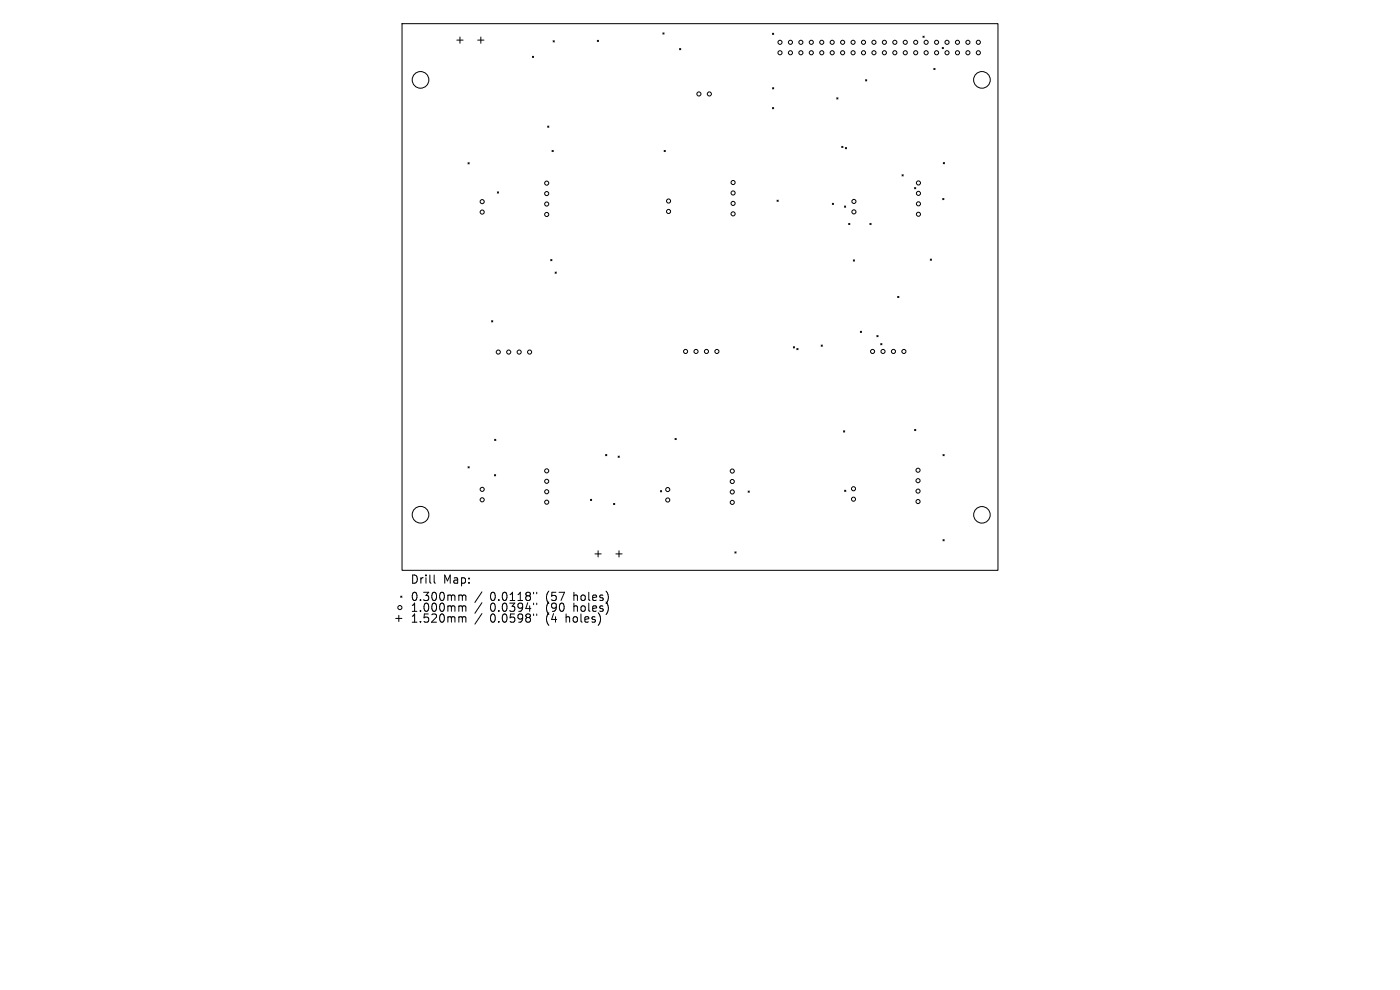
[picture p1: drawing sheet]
<svg xmlns="http://www.w3.org/2000/svg" width="297mm" height="210mm" viewBox="0 0 297 210" stroke-linecap="round" stroke-linejoin="round" font-family="sans-serif">
<defs><g id="words">
<g font-size="2.4">
<text x="87" y="124.1">Drill</text>
<text x="94" y="124.1">Map:</text>
<text x="87" y="127.7">0.300mm</text>
<text x="87" y="130">1.000mm</text>
<text x="104" y="127.7">0.0118&quot;</text>
<text x="104" y="130">0.0394&quot;</text>
<text x="115.9" y="127.7">(57</text>
<text x="115.9" y="130">(90</text>
<text x="121.9" y="127.7">holes)</text>
<text x="121.9" y="130">holes)</text>
<text x="87" y="132.3">1.520mm</text>
<text x="104" y="132.3">0.0598&quot;</text>
<text x="115.9" y="132.3">(4</text>
<text x="120.3" y="132.3">holes)</text>
</g>
</g></defs>
<g fill="none" stroke="#000" stroke-width=".21">
<path d="M85.3 5h126.4v116h-126.4zM96.9 8.5h1.3M97.6 7.8v1.4M101.3 8.5h1.4M102 7.8v1.4M112.9 11.9l.3 .3M113.2 11.9l-.3 .3M117.3 8.6l.3 .3M117.6 8.6l-.3 .3M126.7 8.5l.3 .3M127 8.5l-.3 .3M140.6 7l.3 .2"/>
<path d="M140.9 7l-.3 .2M144.2 10.3l.2 .3M144.4 10.3l-.2 .3M163.9 7l.2 .3M163.9 18.6l.2 .3M164.1 7l-.2 .3M164.1 18.6l-.2 .3M183.6 16.9l.3 .3M183.9 16.9l-.3 .3M195.8 7.7l.3 .2M196.1 7.7l-.3 .2M198.1 14.5l.3 .3"/>
<path d="M198.4 14.5l-.3 .3M199.9 10.1l.2 .2M200.1 10.1l-.2 .2M99.3 34.5l.2 .3M99.5 34.5l-.2 .3M116.2 26.7l.2 .3M116.4 26.7l-.2 .3M117.1 31.9l.3 .3M117.4 31.9l-.3 .3M140.9 31.9l.3 .3M141.2 31.9l-.3 .3M163.9 22.8l.2 .3"/>
<path d="M164.1 22.8l-.2 .3M177.5 20.7l.3 .3M177.8 20.7l-.3 .3M178.6 31l.2 .3M178.8 31l-.2 .3M179.3 31.3l.3 .3M179.6 31.3l-.3 .3M191.4 37.1l.2 .2M191.6 37.1l-.2 .2M194 39.8l.3 .2M194.3 39.8l-.3 .2M200.1 34.5l.3 .2"/>
<path d="M200.4 34.5l-.3 .2M105.5 40.7l.3 .3M105.8 40.7l-.3 .3M116.8 55.1l.3 .2M117.1 55.1l-.3 .2M117.8 57.7l.2 .3M118 57.7l-.2 .3M164.8 42.5l.3 .2M165.1 42.5l-.3 .2M176.6 43.1l.2 .3M176.8 43.1l-.2 .3M179.1 43.7l.3 .3"/>
<path d="M179.4 43.7l-.3 .3M180 47.4l.3 .2M180.3 47.4l-.3 .2M181 55.1l.3 .3M181.3 55.1l-.3 .3M184.5 47.4l.3 .2M184.8 47.4l-.3 .2M197.4 55l.2 .2M197.6 55l-.2 .2M200 42.1l.2 .3M200.2 42.1l-.2 .3M104.3 68l.2 .3"/>
<path d="M104.5 68l-.2 .3M168.3 73.6l.3 .2M168.6 73.6l-.3 .2M169 73.9l.3 .3M169.3 73.9l-.3 .3M174.2 73.2l.3 .3M174.5 73.2l-.3 .3M182.5 70.3l.3 .2M182.8 70.3l-.3 .2M186 71.2l.3 .2M186.3 71.2l-.3 .2M186.8 72.9l.3 .2"/>
<path d="M187.1 72.9l-.3 .2M190.4 62.9l.3 .2M190.7 62.9l-.3 .2M99.3 99l.2 .3M99.5 99l-.2 .3M104.9 93.2l.3 .2M105.2 93.2l-.3 .2M128.5 96.4l.2 .3M128.7 96.4l-.2 .3M131.1 96.8l.3 .2M131.4 96.8l-.3 .2M143.2 93l.3 .3"/>
<path d="M143.5 93l-.3 .3M178.9 91.4l.3 .2M179.2 91.4l-.3 .2M194 91.1l.3 .3M194.3 91.1l-.3 .3M200 96.4l.3 .3M200.3 96.4l-.3 .3M104.9 100.7l.3 .2M105.2 100.7l-.3 .2M125.3 105.9l.2 .3M125.5 105.9l-.2 .3M126.2 117.5h1.3"/>
<path d="M126.9 116.8v1.4M130.2 106.8l.2 .3M130.4 106.8l-.2 .3M130.7 117.5h1.3M131.3 116.8v1.4M140.1 104.1l.3 .2M140.4 104.1l-.3 .2M155.9 117.1l.3 .2M156.2 117.1l-.3 .2M158.7 104.2l.3 .2M159 104.2l-.3 .2M179.2 104l.2 .3"/>
<path d="M179.4 104l-.2 .3M200 114.5l.3 .2M200.3 114.5l-.3 .2M83.9 131.2h1.4M84.6 130.5v1.4M85 126.5l.3 .2M85.3 126.5l-.3 .2M92.1 122v1.5l.3 .2M97.6 126.2h.2l.3 .3M97.6 128.5h.2l.3 .3M97.6 130.8l.4 .1 .1 .2M98.1 126.5l.2-.3 .5 .1v1.1"/>
<path d="M98.1 126.5v.9M98.1 128.8v.9M98.1 131.1v.9M98.1 128.8l.2-.3 .5 .1v1.1M98.1 131.1l.2-.3 .5 .1v1.1M102.2 125.6l-1.5 2.2M102.2 127.9l-1.5 2.2M102.2 130.2l-1.5 2.2M113.2 125.6v.4M113.2 127.9v.4M113.2 130.2v.4M113.9 125.6v.4"/>
<path d="M113.9 127.9v.4M113.9 130.2v.4"/>
<circle cx="89.2" cy="16.9" r="1.77"/>
<circle cx="148.3" cy="19.9" r=".44"/>
<circle cx="150.5" cy="19.9" r=".44"/>
<circle cx="165.5" cy="11.2" r=".44"/>
<circle cx="165.5" cy="9" r=".44"/>
<circle cx="167.7" cy="11.2" r=".44"/>
<circle cx="167.7" cy="9" r=".44"/>
<circle cx="169.9" cy="11.2" r=".44"/>
<circle cx="169.9" cy="9" r=".44"/>
<circle cx="172.1" cy="11.2" r=".44"/>
<circle cx="172.1" cy="9" r=".44"/>
<circle cx="174.3" cy="11.2" r=".44"/>
<circle cx="174.3" cy="9" r=".44"/>
<circle cx="176.5" cy="11.2" r=".44"/>
<circle cx="176.5" cy="9" r=".44"/>
<circle cx="178.8" cy="11.2" r=".44"/>
<circle cx="178.8" cy="9" r=".44"/>
<circle cx="181" cy="11.2" r=".44"/>
<circle cx="181" cy="9" r=".44"/>
<circle cx="183.2" cy="11.2" r=".44"/>
<circle cx="183.2" cy="9" r=".44"/>
<circle cx="185.4" cy="11.2" r=".44"/>
<circle cx="185.4" cy="9" r=".44"/>
<circle cx="187.6" cy="11.2" r=".44"/>
<circle cx="187.6" cy="9" r=".44"/>
<circle cx="189.8" cy="11.2" r=".44"/>
<circle cx="189.8" cy="9" r=".44"/>
<circle cx="192" cy="11.2" r=".44"/>
<circle cx="192" cy="9" r=".44"/>
<circle cx="194.3" cy="11.2" r=".44"/>
<circle cx="194.3" cy="9" r=".44"/>
<circle cx="196.5" cy="11.2" r=".44"/>
<circle cx="196.5" cy="9" r=".44"/>
<circle cx="198.7" cy="11.2" r=".44"/>
<circle cx="198.7" cy="9" r=".44"/>
<circle cx="200.9" cy="11.2" r=".44"/>
<circle cx="200.9" cy="9" r=".44"/>
<circle cx="203.1" cy="11.2" r=".44"/>
<circle cx="203.1" cy="9" r=".44"/>
<circle cx="205.3" cy="11.2" r=".44"/>
<circle cx="205.3" cy="9" r=".44"/>
<circle cx="207.5" cy="11.2" r=".44"/>
<circle cx="207.5" cy="9" r=".44"/>
<circle cx="208.3" cy="16.9" r="1.77"/>
<circle cx="116" cy="38.9" r=".44"/>
<circle cx="155.5" cy="38.7" r=".44"/>
<circle cx="194.8" cy="38.8" r=".44"/>
<circle cx="102.3" cy="45" r=".44"/>
<circle cx="102.3" cy="42.8" r=".44"/>
<circle cx="116" cy="45.5" r=".44"/>
<circle cx="116" cy="43.3" r=".44"/>
<circle cx="116" cy="41.1" r=".44"/>
<circle cx="141.8" cy="42.6" r=".44"/>
<circle cx="141.8" cy="44.9" r=".44"/>
<circle cx="155.5" cy="45.4" r=".44"/>
<circle cx="155.5" cy="43.1" r=".44"/>
<circle cx="155.5" cy="40.9" r=".44"/>
<circle cx="181.2" cy="42.7" r=".44"/>
<circle cx="181.2" cy="44.9" r=".44"/>
<circle cx="194.8" cy="43.2" r=".44"/>
<circle cx="194.8" cy="41" r=".44"/>
<circle cx="194.8" cy="45.5" r=".44"/>
<circle cx="105.7" cy="74.7" r=".44"/>
<circle cx="107.9" cy="74.7" r=".44"/>
<circle cx="110.1" cy="74.7" r=".44"/>
<circle cx="112.4" cy="74.7" r=".44"/>
<circle cx="145.4" cy="74.6" r=".44"/>
<circle cx="147.7" cy="74.6" r=".44"/>
<circle cx="149.9" cy="74.6" r=".44"/>
<circle cx="152.1" cy="74.6" r=".44"/>
<circle cx="185.1" cy="74.6" r=".44"/>
<circle cx="187.3" cy="74.6" r=".44"/>
<circle cx="189.5" cy="74.6" r=".44"/>
<circle cx="191.8" cy="74.6" r=".44"/>
<circle cx="116" cy="99.9" r=".44"/>
<circle cx="155.3" cy="99.9" r=".44"/>
<circle cx="194.8" cy="99.8" r=".44"/>
<circle cx="89.2" cy="109.2" r="1.77"/>
<circle cx="102.3" cy="106" r=".44"/>
<circle cx="102.3" cy="103.8" r=".44"/>
<circle cx="116" cy="106.5" r=".44"/>
<circle cx="116" cy="102.1" r=".44"/>
<circle cx="116" cy="104.3" r=".44"/>
<circle cx="141.7" cy="103.8" r=".44"/>
<circle cx="141.7" cy="106.1" r=".44"/>
<circle cx="155.3" cy="106.6" r=".44"/>
<circle cx="155.3" cy="104.4" r=".44"/>
<circle cx="155.3" cy="102.1" r=".44"/>
<circle cx="181.1" cy="103.7" r=".44"/>
<circle cx="181.1" cy="105.9" r=".44"/>
<circle cx="194.8" cy="104.2" r=".44"/>
<circle cx="194.8" cy="106.4" r=".44"/>
<circle cx="194.8" cy="102" r=".44"/>
<circle cx="208.3" cy="109.2" r="1.75"/>
<circle cx="84.8" cy="128.9" r=".44"/>
</g>
<use href="#words"/>
</svg>
